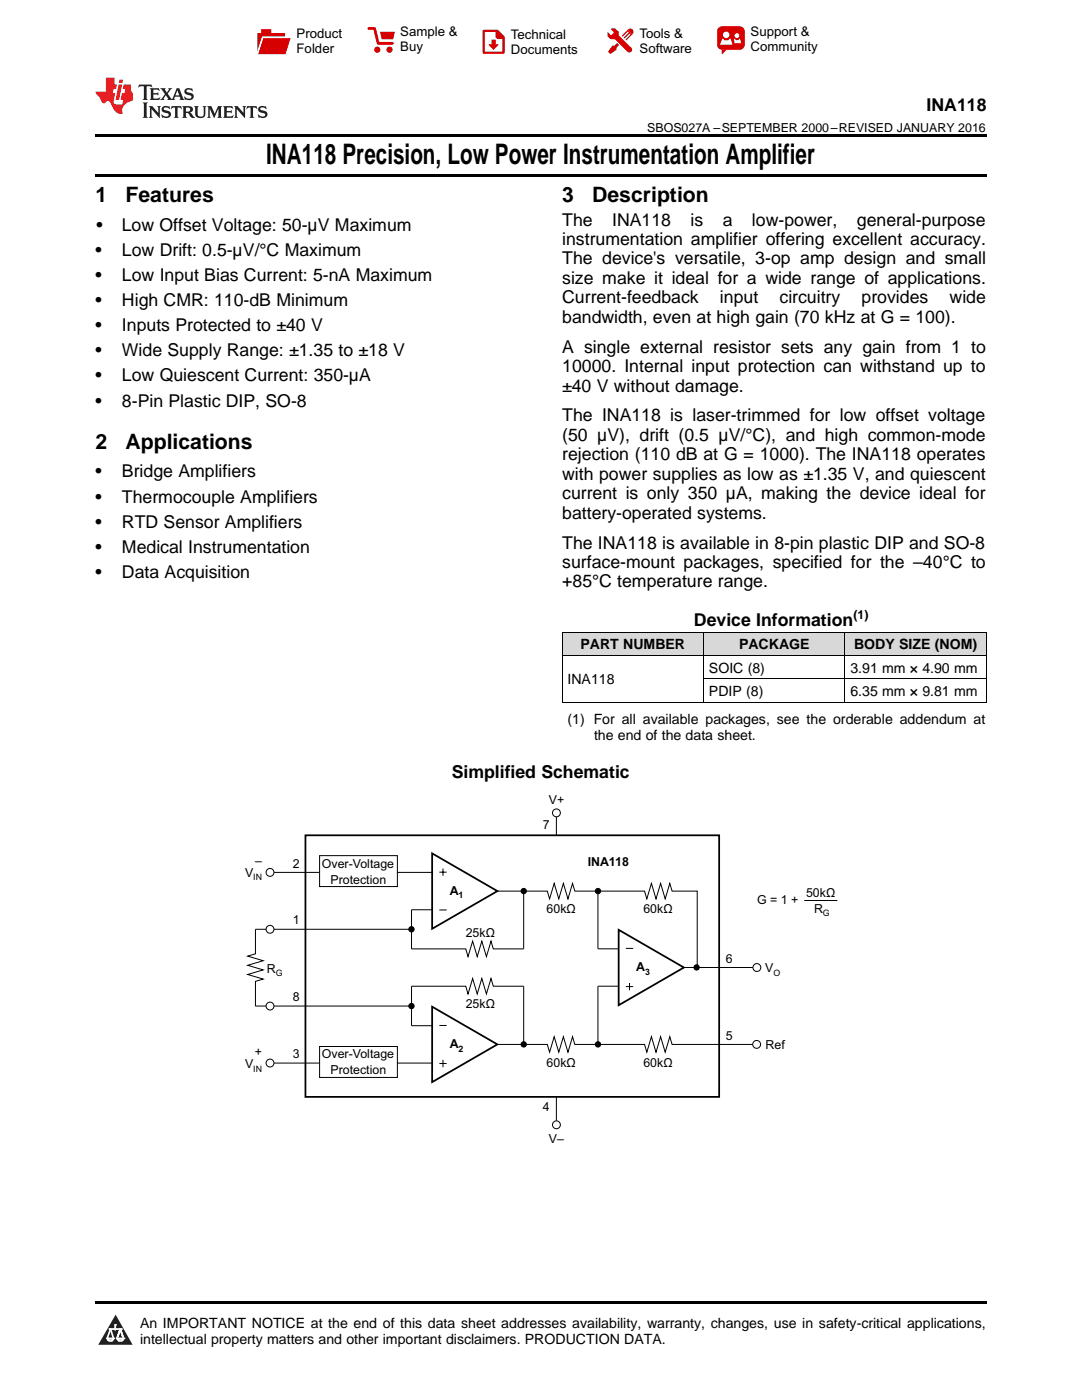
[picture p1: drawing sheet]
<svg xmlns="http://www.w3.org/2000/svg" width="216mm" height="279mm" viewBox="0 0 216 279" stroke-linecap="round" stroke-linejoin="round" font-family="sans-serif">
<defs><g id="words">
<text font-size="5.6" x="53.1" y="32.8">INA118 Precision, Low Power Instrumentation Amplifier</text>
<g font-size="4.2">
<text x="19" y="40.4">1</text>
<text x="25" y="40.4">Features</text>
<text x="112.2" y="40.4">3</text>
<text x="118.2" y="40.4">Description</text>
<text x="19" y="89.6">2</text>
<text x="25" y="89.6">Applications</text>
</g>
<g font-size="3.5">
<text x="184.9" y="22.2">INA118</text>
<text x="19.2" y="46.1">•</text>
<text x="24.3" y="46.1">Low Offset Voltage: 50-µV Maximum</text>
<text x="112.2" y="45">The</text>
<text x="122.1" y="45">INA118</text>
<text x="137.8" y="45">is</text>
<text x="144.2" y="45">a</text>
<text x="150" y="45">low-power,</text>
<text x="171" y="45">general-purpose</text>
<text x="19" y="51.1">•</text>
<text x="24.3" y="51.1">Low Drift: 0.5-µV/°C Maximum</text>
<text x="112.2" y="48.9">instrumentation amplifier offering excellent accuracy.</text>
<text x="112.2" y="52.8">The device's versatile, 3-op amp design and small</text>
<text x="19" y="56.1">•</text>
<text x="24.3" y="56.1">Low Input Bias Current: 5-nA Maximum</text>
<text x="112.2" y="56.7">size make it ideal for a wide range of applications.</text>
<text x="19" y="61.1">•</text>
<text x="24.3" y="61.1">High CMR: 110-dB Minimum</text>
<text x="112.2" y="60.5">Current-feedback</text>
<text x="112.2" y="64.4">bandwidth, even at high gain (70 kHz at G = 100).</text>
<text x="143.7" y="60.5">input</text>
<text x="155.5" y="60.5">circuitry</text>
<text x="171.9" y="60.5">provides</text>
<text x="189.5" y="60.5">wide</text>
<text x="19" y="66.1">•</text>
<text x="19" y="71.1">•</text>
<text x="24.3" y="66.1">Inputs Protected to ±40 V</text>
<text x="24.3" y="71.1">Wide Supply Range: ±1.35 to ±18 V</text>
<text x="112.2" y="70.4">A single external resistor sets any gain from 1 to</text>
<text x="19" y="76.1">•</text>
<text x="24.3" y="76.1">Low Quiescent Current: 350-µA</text>
<text x="112.2" y="74.3">10000. Internal input protection can withstand up to</text>
<text x="19" y="81.1">•</text>
<text x="24.3" y="81.1">8-Pin Plastic DIP, SO-8</text>
<text x="112.2" y="78.1">±40 V without damage.</text>
<text x="112.2" y="84.1">The INA118 is laser-trimmed for low offset voltage</text>
<text x="112.2" y="88">(50 µV), drift (0.5 µV/°C), and high common-mode</text>
<text x="19" y="95.3">•</text>
<text x="24.3" y="95.3">Bridge Amplifiers</text>
<text x="112.2" y="91.9">rejection (110 dB at G = 1000). The INA118 operates</text>
<text x="112.2" y="95.7">with power supplies as low as ±1.35 V, and quiescent</text>
<text x="19" y="100.3">•</text>
<text x="24.3" y="100.3">Thermocouple Amplifiers</text>
<text x="112.2" y="99.6">current is only 350 µA, making the device ideal for</text>
<text x="19" y="105.3">•</text>
<text x="24.3" y="105.3">RTD Sensor Amplifiers</text>
<text x="112.2" y="103.5">battery-operated systems.</text>
<text x="19" y="110.3">•</text>
<text x="24.3" y="110.3">Medical Instrumentation</text>
<text x="112.2" y="109.5">The INA118 is available in 8-pin plastic DIP and SO-8</text>
<text x="112.2" y="113.3">surface-mount packages, specified for the –40°C to</text>
<text x="19" y="115.3">•</text>
<text x="24.3" y="115.3">Data Acquisition</text>
<text x="112.2" y="117.2">+85°C temperature range.</text>
<text x="138.5" y="125">Device Information</text>
<text x="90.1" y="155.4">Simplified Schematic</text>
</g>
<g font-size="2.8">
<text x="115.8" y="129.6">PART NUMBER</text>
<text x="147.5" y="129.6">PACKAGE</text>
<text x="170.4" y="129.6">BODY SIZE (NOM)</text>
<text x="113.2" y="136.6">INA118</text>
<text x="141.5" y="134.3">SOIC (8)</text>
<text x="169.7" y="134.3">3.91 mm × 4.90 mm</text>
<text x="141.5" y="138.9">PDIP (8)</text>
<text x="169.7" y="138.9">6.35 mm × 9.81 mm</text>
<text x="113.2" y="144.4">(1) For all available packages, see the orderable addendum at</text>
<text x="118.5" y="147.6">the end of the data sheet.</text>
<text x="27.9" y="265">An IMPORTANT NOTICE at the end of this data sheet addresses availability, warranty, changes, use in safety-critical applications,</text>
<text x="27.9" y="268.2">intellectual property matters and other important disclaimers. PRODUCTION DATA.</text>
</g>
<g font-size="2.6">
<text x="59.2" y="7.6">Product</text>
<text x="59.2" y="10.6">Folder</text>
<text x="79.9" y="7.3">Sample &amp;</text>
<text x="79.9" y="10.2">Buy</text>
<text x="101.9" y="7.8">Technical</text>
<text x="101.9" y="10.8">Documents</text>
<text x="127.6" y="7.6">Tools &amp;</text>
<text x="127.6" y="10.6">Software</text>
<text x="149.8" y="7.2">Support &amp;</text>
<text x="149.8" y="10.2">Community</text>
</g>
<g font-size="2.5">
<text x="129.2" y="26.3">SBOS027A –SEPTEMBER 2000–REVISED JANUARY 2016</text>
<text x="170.3" y="123.5">(1)</text>
<text x="109.5" y="160.5">V+</text>
<text x="108.3" y="165.4">7</text>
<text x="50.9" y="172.7">–</text>
<text x="58.4" y="173.1">2</text>
<text x="64.2" y="173.2">Over-Voltage</text>
<text x="117.3" y="172.7">INA118</text>
<text x="48.9" y="175">V</text>
<text x="66" y="176.4">Protection</text>
<text x="89.7" y="178.6">A</text>
<text x="160.8" y="179">50kΩ</text>
<text x="58.4" y="184.5">1</text>
<text x="109.1" y="182.3">60kΩ</text>
<text x="128.4" y="182.3">60kΩ</text>
<text x="151.1" y="180.3">G = 1 +</text>
<text x="162.4" y="182.2">R</text>
<text x="92.9" y="187">25kΩ</text>
<text x="53.2" y="194.1">R</text>
<text x="127" y="193.8">A</text>
<text x="144.8" y="192.1">6</text>
<text x="152.7" y="194">V</text>
<text x="58.4" y="199.8">8</text>
<text x="92.9" y="201.2">25kΩ</text>
<text x="89.7" y="209.2">A</text>
<text x="144.8" y="207.5">5</text>
<text x="152.8" y="209.3">Ref</text>
<text x="48.9" y="213.2">V</text>
<text x="50.9" y="210.8">+</text>
<text x="58.4" y="211.2">3</text>
<text x="64.2" y="211.2">Over-Voltage</text>
<text x="66" y="214.4">Protection</text>
<text x="109.1" y="212.9">60kΩ</text>
<text x="128.4" y="212.9">60kΩ</text>
<text x="108.3" y="221.8">4</text>
<text x="109.5" y="228">V–</text>
</g>
<g font-size="1.8">
<text x="50.5" y="175.7">IN</text>
<text x="91.5" y="179.3">1</text>
<text x="164.2" y="182.9">G</text>
<text x="55" y="194.8">G</text>
<text x="128.7" y="194.5">3</text>
<text x="154.3" y="194.7">O</text>
<text x="91.5" y="209.9">2</text>
<text x="50.5" y="213.9">IN</text>
</g>
</g></defs>
<g fill="#d8d8d8">
<path d="M112.2 126.2h28.2v4.7h-28.2z"/>
<path d="M140.4 126.2h28.2v4.7h-28.2z"/>
<path d="M168.6 126.2h28.2v4.7h-28.2z"/>
</g>
<path d="M23.1 262.4l3.4 6h-6.9z" fill="#231f20"/>
<path d="M21.4 267.1h1.2l-.3 .5h-.3a.55 .55 0 0 1-.6-.5z" fill-rule="evenodd" fill="#fff"/>
<path d="M21.4 267.1h1.2l-.3 .5h-.3a.55 .55 0 0 1-.6-.5z" fill="none" stroke="#231f20" stroke-width=".34"/>
<path d="M21.4 267.1l1.2 .1-.3 .4h-.5z" fill="none" stroke="#fff" stroke-width=".34"/>
<path d="M23 265.3h.1" fill="none" stroke="#fff" stroke-width=".34"/>
<path d="M23 264.4v.9z" fill="#fff"/>
<path d="M23 264.4v.9z" fill="none" stroke="#fff" stroke-width=".34"/>
<circle cx="23" cy="264.4" r=".17" fill="#fff"/>
<path d="M21.9 265.2h.1" fill="none" stroke="#fff" stroke-width=".34"/>
<path d="M21.9 265.2h2.3z" fill="#fff"/>
<path d="M21.9 265.2h2.3z" fill="none" stroke="#fff" stroke-width=".34"/>
<circle cx="24.2" cy="265.2" r=".17" fill="#fff"/>
<path d="M23.3 267.1h.1" fill="none" stroke="#fff" stroke-width=".34"/>
<path d="M24 265.2l-.7 1.9z" fill="#fff"/>
<path d="M24 265.2l-.7 1.9z" fill="none" stroke="#fff" stroke-width=".34"/>
<path d="M24 265.2l.7 1.9z" fill="#fff"/>
<path d="M24 265.2l.7 1.9z" fill="none" stroke="#fff" stroke-width=".34"/>
<path d="M24.6 267.1h.1" fill="none" stroke="#fff" stroke-width=".34"/>
<circle cx="21.4" cy="267.1" r=".17" fill="#fff"/>
<path d="M22.1 265.2l-.7 1.9z" fill="#fff"/>
<path d="M22.1 265.2l-.7 1.9z" fill="none" stroke="#fff" stroke-width=".34"/>
<path d="M22.1 265.2l.5 1.9z" fill="#fff"/>
<path d="M22.1 265.2l.5 1.9z" fill="none" stroke="#fff" stroke-width=".34"/>
<circle cx="22.6" cy="267.1" r=".17" fill="#fff"/>
<path d="M23.4 267.1h1.3a.65 .65 0 0 1-.7 .5 .65 .65 0 0 1-.6-.5z" fill-rule="evenodd" fill="#fff"/>
<path d="M23.4 267.1h1.3a.65 .65 0 0 1-.7 .5 .65 .65 0 0 1-.6-.5z" fill="none" stroke="#231f20" stroke-width=".34"/>
<path d="M23.4 267.1h1.3l-.4 .5h-.6z" fill="none" stroke="#fff" stroke-width=".34"/>
<path d="M23.3 267.1h.1" fill="none" stroke="#fff" stroke-width=".34"/>
<circle cx="24.7" cy="267.1" r=".17" fill="#fff"/>
<g fill="#000">
<path d="M19 259.7h177.8v.5h-177.8z"/>
<circle cx="104.5" cy="177.8" r=".53"/>
<circle cx="119.3" cy="177.8" r=".53"/>
<circle cx="82.1" cy="185.5" r=".53"/>
<circle cx="82.1" cy="200.8" r=".53"/>
<circle cx="104.5" cy="208.4" r=".53"/>
<circle cx="119.3" cy="208.4" r=".53"/>
</g>
<g fill="none" stroke="#000" stroke-width=".2">
<path d="M54.7 174.1h31.5M87.7 174.1h1.4M88.4 173.3v1.5M99.2 177.8h10l.5 1.6 .9-3.1 .9 3.1 .9-3.1 .9 3.1 .9-3.1 .5 1.5h4.6v11.6h4.1M104.5 177.9v11.5h-6.1l-.4-1.6-.9 3.1-1-3.1-.9 3.1-.9-3.1-.9 3.1-.5-1.5h-10.8v-7.8h4.1M119.4 177.8h9.2l.5 1.6 .9-3.1 .9 3.1 .9-3.1 .9 3.1 .9-3.1 .5 1.5h5v15.4M82.1 185.5h-31.1v4.9l-1.6 .4 3.1 .9-3.1 .9 3.1 1-3.1 .9 3.1 .9-1.5 .5v4.9h31.1M87.7 181.6h1.4M119.3 196.8v11.6h9.3l.5 1.6 .9-3.1 .9 3.1 .9-3.1 .9 3.1 .9-3.1 .5 1.5h16.1M119.3 196.8h4.1M124.9 189.3h1.4M124.9 196.9h1.4"/>
<path d="M125.6 196.2v1.4M54.7 212.2h31.5M86.2 204.7h-4.1v-7.9h10.8l.5 1.6 .9-3.1 .9 3.1 .9-3.1 1 3.1 .9-3.1 .4 1.5h6.1v11.6M87.7 212.2h1.4M87.7 204.7h1.4M88.4 211.5v1.5M99.2 208.4h10l.5 1.6 .9-3.1 .9 3.1 .9-3.1 .9 3.1 .9-3.1 .5 1.5h4.7"/>
<circle cx="104.5" cy="177.8" r=".53"/>
<circle cx="119.3" cy="177.8" r=".53"/>
<circle cx="82.1" cy="185.5" r=".53"/>
<circle cx="82.1" cy="200.8" r=".53"/>
<circle cx="104.5" cy="208.4" r=".53"/>
<circle cx="119.3" cy="208.4" r=".53"/>
</g>
<path d="M60.9 166.7h82.6v52.2h-82.6zM86.2 170.3l13.1 7.5-13.1 7.6zM123.4 185.6l13.1 7.5-13.1 7.5zM86.2 200.9l13.1 7.5-13.1 7.6z" fill="none" stroke="#000" stroke-width=".35"/>
<circle cx="53.9" cy="212.2" r=".79" fill="#fff"/>
<circle cx="53.9" cy="212.2" r=".79" fill="none" stroke="#000" stroke-width=".2"/>
<circle cx="53.9" cy="174.1" r=".79" fill="#fff"/>
<circle cx="53.9" cy="174.1" r=".79" fill="none" stroke="#000" stroke-width=".2"/>
<circle cx="53.9" cy="200.8" r=".79" fill="#fff"/>
<circle cx="53.9" cy="200.8" r=".79" fill="none" stroke="#000" stroke-width=".2"/>
<circle cx="53.9" cy="185.5" r=".79" fill="#fff"/>
<g fill="none" stroke="#000" stroke-width=".2">
<path d="M136.5 193.1h13.7"/>
<circle cx="53.9" cy="185.5" r=".79"/>
</g>
<circle cx="151" cy="193.1" r=".79" fill="#fff"/>
<circle cx="151" cy="193.1" r=".79" fill="none" stroke="#000" stroke-width=".2"/>
<circle cx="151" cy="208.4" r=".79" fill="#fff"/>
<g fill="none" stroke="#000" stroke-width=".2">
<path d="M111 163v3.7"/>
<circle cx="151" cy="208.4" r=".79"/>
</g>
<circle cx="111" cy="162.2" r=".79" fill="#fff"/>
<g fill="none" stroke="#000" stroke-width=".2">
<path d="M111 218.9v4.8"/>
<circle cx="111" cy="162.2" r=".79"/>
</g>
<circle cx="111" cy="224.5" r=".79" fill="#fff"/>
<g fill="none" stroke="#000" stroke-width=".2">
<path d="M160.5 179.7h6.6"/>
<circle cx="111" cy="224.5" r=".79"/>
</g>
<path d="M63.8 170.8h15.5v6.1h-15.5z" fill="#fff"/>
<path d="M63.8 170.8h15.5v6.1h-15.5z" fill="none" stroke="#000" stroke-width=".2"/>
<path d="M63.8 208.9h15.5v6.1h-15.5z" fill="#fff"/>
<g fill="none" stroke="#000" stroke-width=".2">
<path d="M112.2 130.8h84.6M112.2 126.2h84.6M112.2 126.2v14M140.4 126.2v14M140.4 135.5h56.4M168.6 126.2v14M196.8 126.2v14M112.2 140.1h84.6M63.8 208.9h15.5v6.1h-15.5z"/>
<circle cx="139" cy="193.1" r=".53"/>
</g>
<g fill="#000">
<path d="M19 34.8h177.8v.5h-177.8zM19 26.8h177.8v.6h-177.8zM112.2 140.2h.1zM168.5 140.2h.1zM196.7 140.2h.1z"/>
<circle cx="139" cy="193.1" r=".53"/>
</g>
<path d="M27.7 16.9l-.1 .6 .6-.3h.5v.2v2.2l-.2 .4h1l-.2-.4v-2.2v-.2h.5l.6 .3-.2-.6zM29.9 17.6l.2 .4v1.6l-.2 .4h1.9l.1-.6a1.09 1.09 0 0 1-1.3 .1v-.6h.6l.4 .2v-.7l-.2 .2h-.8v-.6l.2-.1a1.01 1.01 0 0 1 1 .3l-.1-.6zM32 17.6l.9 1.2-1 1.2h.9l-.2-.3 .5-.7 .5 .7-.3 .3h1.7l-.2-.3 .1-.4h1l.1 .4-.2 .3h1l-.3-.4-.7-2h-.5l-1 2.2-.8-1.1 .9-1.1h-.9l.2 .2-.4 .7-.4-.7 .2-.2zM35.4 18l.4 1h-.8zM37 17.7a.66 .66 0 0 0-.2 .8 .66 .66 0 0 0 .6 .4l.7 .2 .1 .2a.8 .8 0 0 1-.7 .4 .8 .8 0 0 1-.7-.5l.1 .8 .2-.2a.94 .94 0 0 0 1.1 .1 .94 .94 0 0 0 .4-.9 1.48 1.48 0 0 0-1.3-.6v-.4a1.1 1.1 0 0 1 1.2 .2l-.2-.6-.2 .1-.5-.1zM28.5 20.4l.2 .4v2.3l-.2 .4h1l-.2-.4v-2.3l.2-.4zM29.7 21.2l.2 .4v1.5l-.2 .4h.8l-.3-.4 .1-1.3 1.6 1.8v-2l.2-.4h-.7l.2 .2v1.1l-1.2-1.3zM32.5 21.3a.66 .66 0 0 0-.2 .8 .66 .66 0 0 0 .6 .4l.6 .2 .2 .2a.8 .8 0 0 1-.8 .4 .8 .8 0 0 1-.7-.5l.2 .7 .2-.1a.94 .94 0 0 0 1 .1 .94 .94 0 0 0 .5-1 1.47 1.47 0 0 0-1.3-.6l-.1-.3a1.1 1.1 0 0 1 1.3 .2l-.2-.6-.2 .1-.5-.2zM34.3 21.2l-.2 .6a.64 .64 0 0 1 .8-.3v1.6l-.2 .4h1l-.3-.4 .1-1.6a.66 .66 0 0 1 .8 .3l-.2-.6zM36.3 21.2l.3 .4v1.5l-.3 .4h1l-.2-.2v-.7h.5l.1 .1a.8 .8 0 0 0 1.2 .7l-1-1a.62 .62 0 0 0 .6-.5 .62 .62 0 0 0-.6-.7zM37.1 21.5h.1a.48 .48 0 0 1 .6 0 .48 .48 0 0 1 .1 .6l-.2 .1-.6 .1zM38.7 21.2l.2 .2a2.29 2.29 0 0 0 .4 2 1.05 1.05 0 0 0 1.7-.7v-1.3l.2-.2h-.8l.2 .4v1.1a.61 .61 0 0 1-.6 .6 .61 .61 0 0 1-.6-.6v-1.1l.3-.4zM41.3 21.2l.3 .4v1.5l-.3 .4h.8l-.2-.4v-1.4l.8 1.9 .9-1.9v1.4l-.2 .4h.9l-.2-.4v-1.5l.2-.4h-.8l-.7 1.5-.6-1.5zM44.5 21.2l.2 .4v1.5l-.2 .4h1.9l.2-.6a1.1 1.1 0 0 1-1.4 .2v-.7h.6l.4 .2v-.6l-.2 .1-.8 .1v-.6l.2-.1a1.02 1.02 0 0 1 1.1 .2l-.2-.5zM46.7 21.2l.2 .4v1.5l-.2 .4h.8l-.3-.4 .1-1.3 1.6 1.8v-2l.2-.4h-.7l.2 .2v1.1l-1.2-1.3zM49.3 21.2l-.1 .6a.64 .64 0 0 1 .8-.3v1.6l-.3 .4h1l-.2-.4v-1.6a.66 .66 0 0 1 .8 .3l-.1-.6zM51.7 21.3a.66 .66 0 0 0-.2 .7 .66 .66 0 0 0 .7 .5l.6 .2 .1 .2a.8 .8 0 0 1-.7 .4 .8 .8 0 0 1-.7-.5l.1 .7 .2-.1a.94 .94 0 0 0 1.1 .1 .94 .94 0 0 0 .4-1 1.48 1.48 0 0 0-1.2-.6l-.1-.3a1.1 1.1 0 0 1 1.2 .2l-.2-.6-.1 .1-.6-.2z" fill="#231f20"/>
<path d="M21.1 15.5v2.8h-2v.4l.9 .9a.96 .96 0 0 0 1 1 .59 .59 0 0 1 .5-.4 .59 .59 0 0 1 .5 .3l.4 .8a1.61 1.61 0 0 0 2.1 1.3 1.63 1.63 0 0 1 1.1-2.2l.9-.3v-1.5a1.6 1.6 0 0 1-.4-1.7h-1.4l-.2 .9h.5l-.2 .8h-.5l-.2 1v.3h.5l-.2 .9h-.7a.74 .74 0 0 1-1-.6l.3-1.6h-.5l.2-.8h.5l.1-.9h-.4v-1.4zM23.7 16.9l-.7 3h.8l.6-3zM23.8 15.9l-.1 .7h.7l.2-.7z" fill="#ee1d23"/>
<g fill="#d60000">
<path d="M52.1 5.8h2v.8h2.8v4.2h-5.5v-4.2h.7z" fill-rule="evenodd"/>
<path d="M52.4 7.5h5.6l-1 3.3h-5.6z" fill-rule="evenodd"/>
</g>
<path d="M52.4 7.4h5.7l-.1 .1h-5.5l-1.1 3.3z" fill-rule="evenodd" fill="#fff"/>
<path d="M52.4 7.4h5.7l-.1 .1h-5.5l-1.1 3.3z" fill="none" stroke="#fff" stroke-width=".2"/>
<path d="M73.6 5.7h1.1l.7 2.9h2.9" fill="none" stroke="#d60000" stroke-width=".55"/>
<g fill="#d60000">
<path d="M75.8 6.3h3l-.4 1.6h-2.2z" fill-rule="evenodd"/>
<circle cx="75.3" cy="9.9" r=".62"/>
<circle cx="77.7" cy="9.9" r=".62"/>
</g>
<path d="M96.5 6.2h2.7l1.3 1.2v3.1h-4z" fill="none" stroke="#d60000" stroke-width=".44"/>
<g fill="#d60000">
<path d="M98.1 7.9h.8v1h.5l-.9 1.1-1-1v-.1h.6z" fill-rule="evenodd"/>
<path d="M98.9 6.2h.3l1.3 1.2v.4h-1.3l-.3-.4z" fill-rule="evenodd"/>
<path d="M121.9 5.7h.8l.7 .6 .1 .7 2.5 2.5-.8 .8-2.3-2.3-1.1-.2-.6-.6v-.8l.7 .6 .5-.4v-.2l-.5-.5z" fill-rule="evenodd"/>
<path d="M122.2 9.1h.4l.5-.5 .4 .4-.5 .5v.4l-1.2 .9-.5-.5z" fill-rule="evenodd"/>
<path d="M125.3 5.9a.67 .67 0 0 1 .9 0 .67 .67 0 0 1 0 .9z" fill-rule="evenodd"/>
<path d="M125.3 5.9l.9 .9-1.2 1.2h-.2v-.2l1-.9v-.2h-.2l-.9 1h-.2v-.2l.9-1 .1-.2h-.3l-.9 1h-.2v-.2z" fill-rule="evenodd"/>
<circle cx="125.6" cy="9.9" r=".54"/>
</g>
<path d="M123.3 6.3v.7" fill="none" stroke="#d60000" stroke-width=".2"/>
<g fill="#d60000">
<path d="M143.4 5.5l.6-.2h3.6a.95 .95 0 0 1 1 .9v2.8a.95 .95 0 0 1-1 .9h-3.6a.95 .95 0 0 1-.9-.9v-2.8z" fill-rule="evenodd"/>
<path d="M144 9.9h.9l-.7 .9h-.2z" fill-rule="evenodd"/>
</g>
<g fill="#fff">
<path d="M146.6 8.6h1.3z"/>
<path d="M144.1 7.8h.3l.1 .2h.8l.2-.2h.3l.4 1.1h-2.5z" fill-rule="evenodd"/>
<path d="M146.4 7.8h.3l.1 .2h.5l.2-.2h.2l.2 .8h-1.3z" fill-rule="evenodd"/>
<circle cx="144.9" cy="6.9" r=".65"/>
<circle cx="147" cy="7.1" r=".48"/>
</g>
<use href="#words"/>
</svg>
